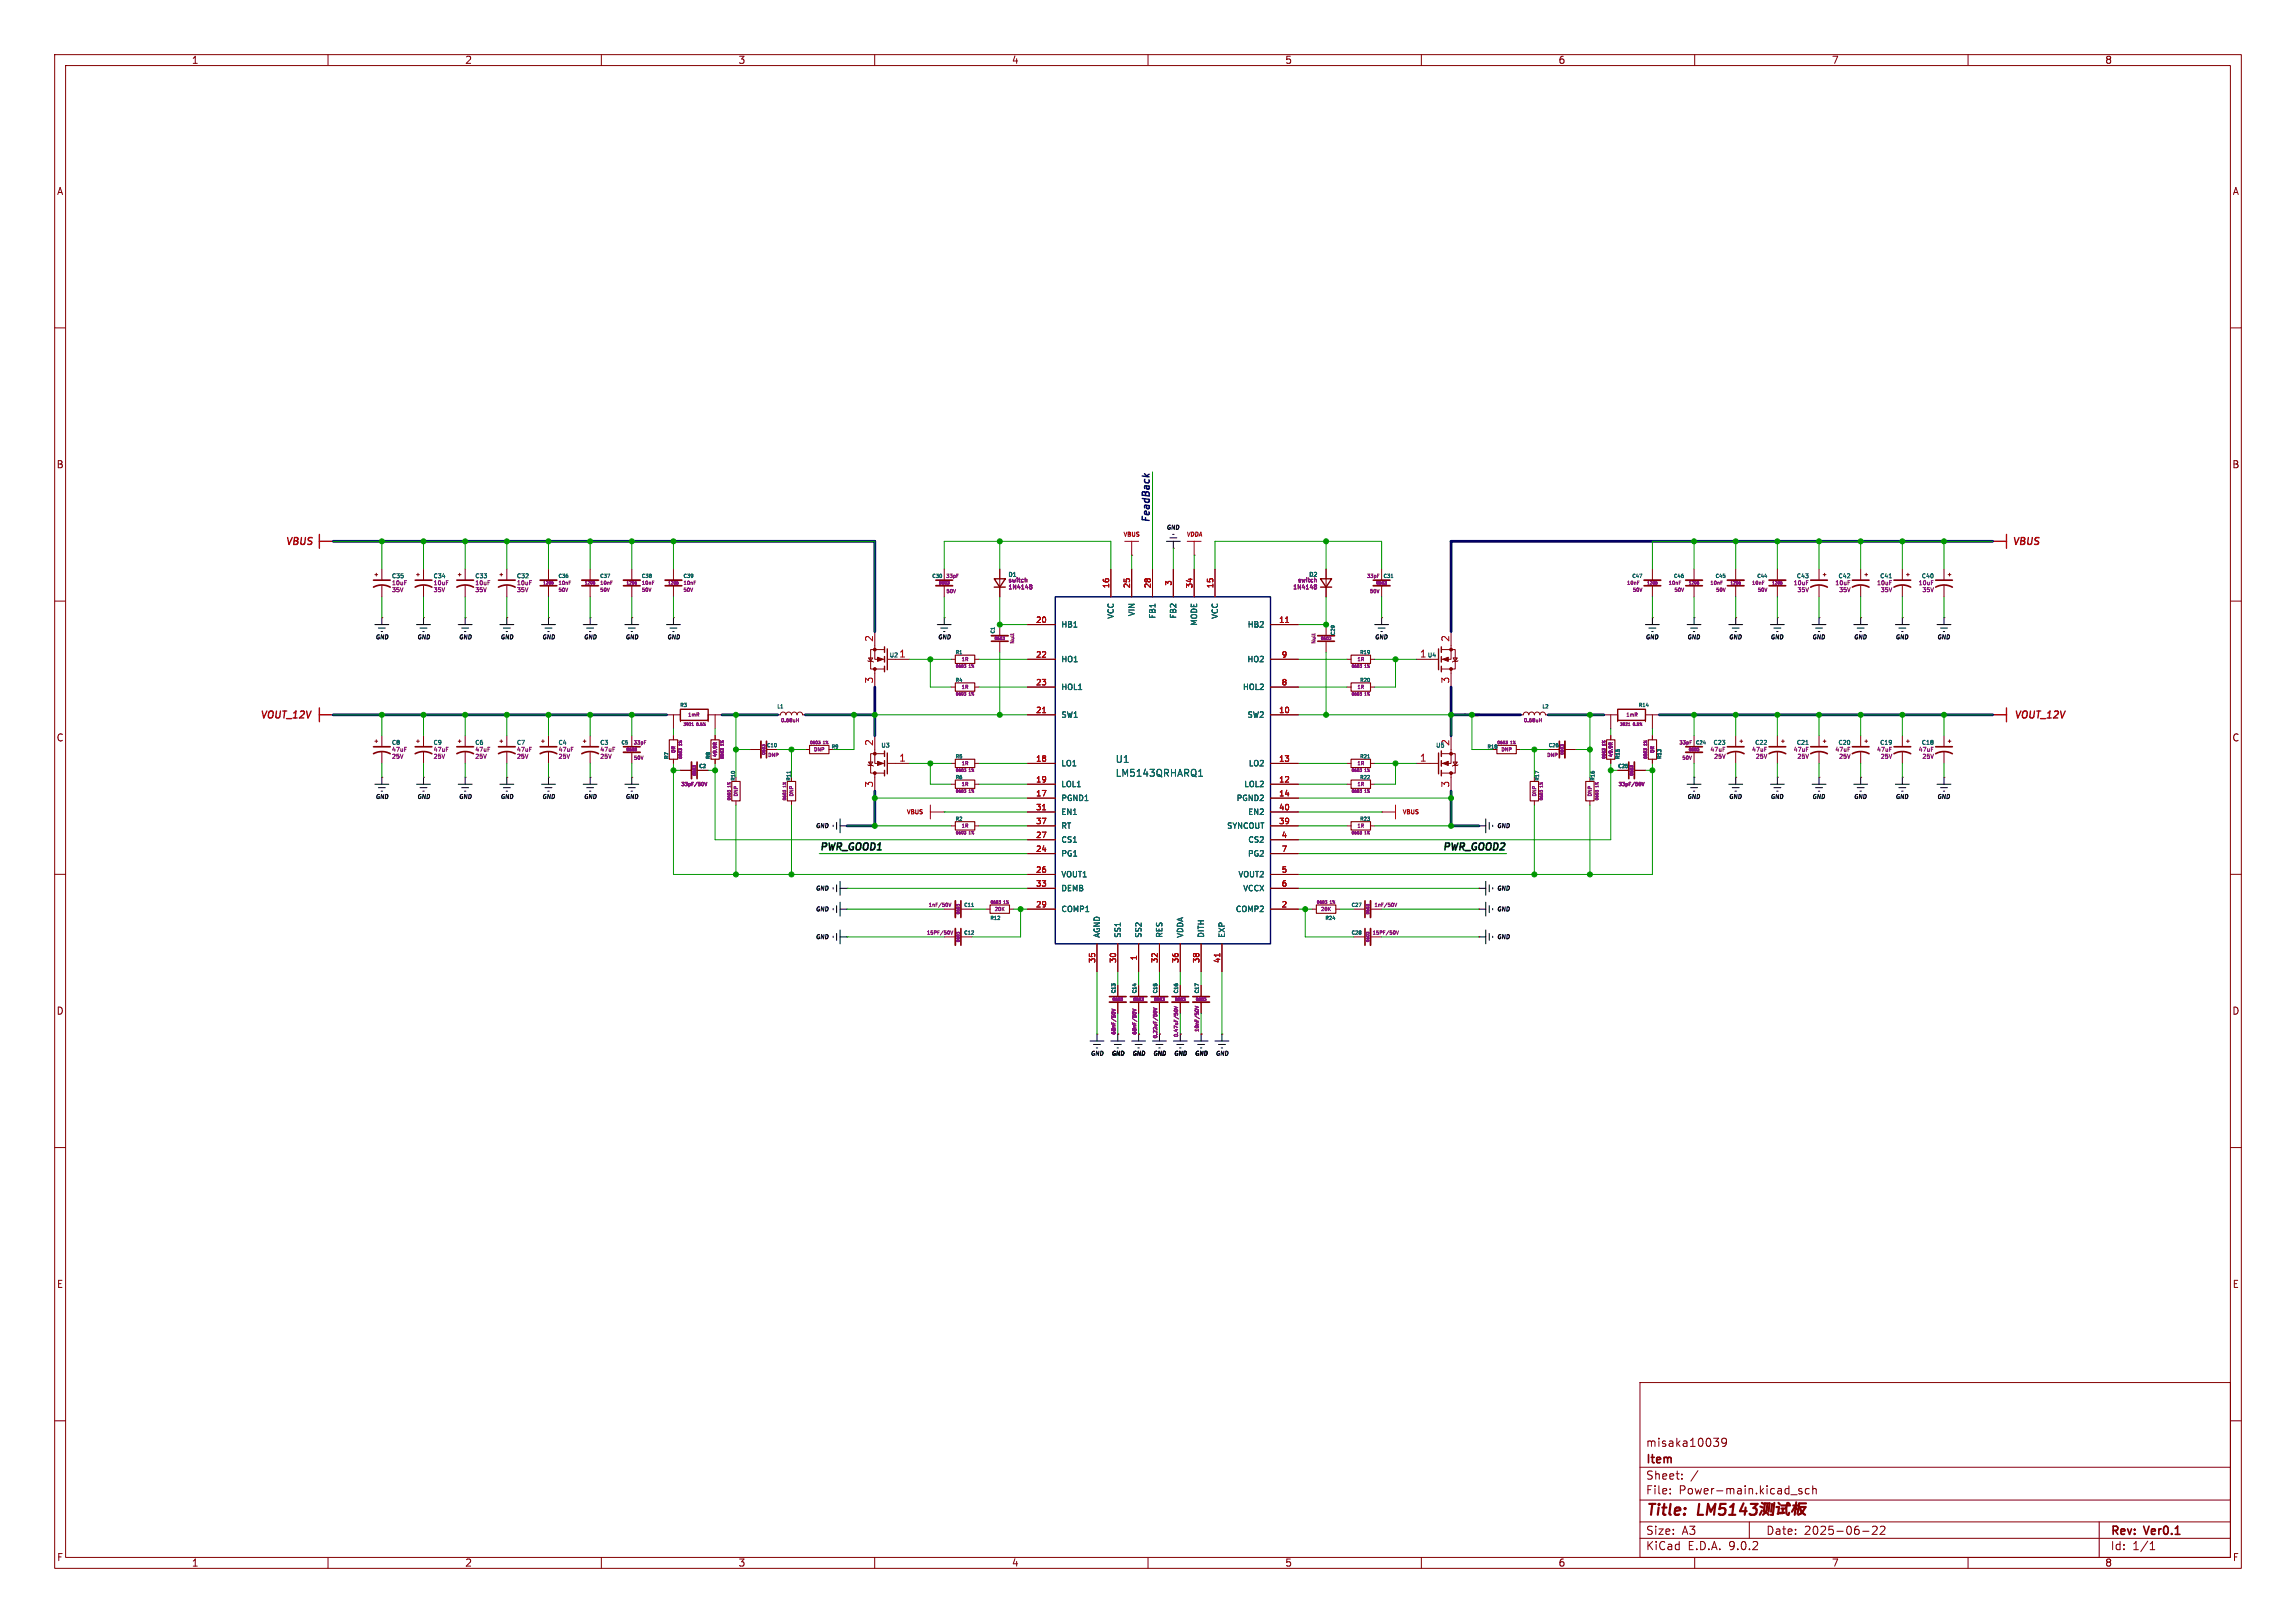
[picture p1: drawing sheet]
<svg xmlns="http://www.w3.org/2000/svg" width="420mm" height="297mm" viewBox="0 0 420 297" stroke-linecap="round" stroke-linejoin="round" font-family="sans-serif">
<defs><g id="words">
<text font-size="2.8" fill="#840000" x="301" y="277.9">Title:</text>
<g font-size="2.1" fill="#840000">
<text x="301" y="268.2">Item</text>
<text x="301" y="265">misaka10039</text>
<text x="301" y="273.7">File:</text>
<text x="301" y="271">Sheet:</text>
<text x="307.1" y="273.7">Power-main.kicad_sch</text>
<text x="301" y="281.1">Size:</text>
<text x="307.6" y="281.1">A3</text>
<text x="323" y="281.1">Date:</text>
<text x="330" y="281.1">2025-06-22</text>
<text x="386" y="281.3">Rev:</text>
<text x="392.4" y="281.3">Ver0.1</text>
<text x="301" y="283.9">KiCad</text>
<text x="308.7" y="283.9">E.D.A.</text>
<text x="316.3" y="283.9">9.0.2</text>
<text x="386" y="283.9">Id:</text>
<text x="390.1" y="283.9">1/1</text>
</g>
<g font-size="1.8" fill="#840000">
<text x="35" y="11.9">1</text>
<text x="85" y="11.9">2</text>
<text x="135" y="11.9">3</text>
<text x="185" y="11.9">4</text>
<text x="235" y="11.9">5</text>
<text x="285" y="11.9">6</text>
<text x="335" y="11.9">7</text>
<text x="385" y="11.9">8</text>
<text x="10.3" y="35.9">A</text>
<text x="408.3" y="35.9">A</text>
<text x="10.3" y="85.9">B</text>
<text x="408.2" y="85.9">B</text>
<text x="10.3" y="135.9">C</text>
<text x="408.2" y="135.9">C</text>
<text x="10.3" y="185.9">D</text>
<text x="408.2" y="185.9">D</text>
<text x="10.3" y="235.9">E</text>
<text x="408.3" y="235.9">E</text>
<text x="10.3" y="285.9">F</text>
<text x="35" y="286.9">1</text>
<text x="85" y="286.9">2</text>
<text x="135" y="286.9">3</text>
<text x="185" y="286.9">4</text>
<text x="235" y="286.9">5</text>
<text x="285" y="286.9">6</text>
<text x="335" y="286.9">7</text>
<text x="385" y="286.9">8</text>
<text x="408.3" y="285.9">F</text>
</g>
<text font-size="1.8" fill="#000048" x="210.4" y="95.9" transform="rotate(-90 210.4 95.9)">FeadBack</text>
<g font-size="1.8" fill="#c20000">
<text x="52.1" y="100.1">VBUS</text>
<text x="368" y="100.1">VBUS</text>
<text x="47.4" y="131.8">VOUT_12V</text>
<text x="368.3" y="131.8">VOUT_12V</text>
</g>
<g font-size="1.8" fill="#a90000">
<text x="159.8" y="117.5" transform="rotate(-90 159.8 117.5)">2</text>
<text x="265.2" y="117.5" transform="rotate(-90 265.2 117.5)">2</text>
<text x="159.8" y="125.2" transform="rotate(-90 159.8 125.2)">3</text>
<text x="259.6" y="120.4">1</text>
<text x="265.2" y="125.2" transform="rotate(-90 265.2 125.2)">3</text>
<text x="159.8" y="136.6" transform="rotate(-90 159.8 136.6)">2</text>
<text x="265.2" y="136.6" transform="rotate(-90 265.2 136.6)">2</text>
<text x="164.4" y="139.4">1</text>
<text x="259.6" y="139.4">1</text>
<text x="159.8" y="144.2" transform="rotate(-90 159.8 144.2)">3</text>
<text x="265.2" y="144.2" transform="rotate(-90 265.2 144.2)">3</text>
</g>
<g font-size="1.8" fill="#006464">
<text x="164.4" y="120.4">1</text>
<text x="204" y="142.3">LM5143QRHARQ1</text>
<text x="204" y="139.8">U1</text>
</g>
<g font-size="1.8" fill="#004800">
<text x="149.9" y="155.7">PWR_GOOD1</text>
<text x="263.5" y="155.7">PWR_GOOD2</text>
</g>
<g font-size="1.4" fill="#a90000">
<text x="202.9" y="107.8" transform="rotate(-90 202.9 107.8)">16</text>
<text x="206.8" y="107.8" transform="rotate(-90 206.8 107.8)">25</text>
<text x="210.6" y="107.8" transform="rotate(-90 210.6 107.8)">28</text>
<text x="214.4" y="107.3" transform="rotate(-90 214.4 107.3)">3</text>
<text x="218.2" y="107.8" transform="rotate(-90 218.2 107.8)">34</text>
<text x="222" y="107.8" transform="rotate(-90 222 107.8)">15</text>
<text x="189.4" y="114">20</text>
<text x="233.9" y="114">11</text>
<text x="189.4" y="120.4">22</text>
<text x="189.4" y="125.5">23</text>
<text x="234.3" y="120.4">9</text>
<text x="234.3" y="125.5">8</text>
<text x="189.4" y="130.6">21</text>
<text x="233.9" y="130.6">10</text>
<text x="189.4" y="139.4">18</text>
<text x="189.4" y="143.3">19</text>
<text x="233.9" y="139.4">13</text>
<text x="233.9" y="143.3">12</text>
<text x="189.4" y="145.8">17</text>
<text x="189.4" y="148.3">31</text>
<text x="233.9" y="145.8">14</text>
<text x="233.9" y="148.3">40</text>
<text x="189.4" y="150.9">37</text>
<text x="189.4" y="153.4">27</text>
<text x="189.4" y="156">24</text>
<text x="233.9" y="150.9">39</text>
<text x="234.3" y="153.4">4</text>
<text x="234.3" y="156">7</text>
<text x="189.4" y="159.8">26</text>
<text x="234.3" y="159.8">5</text>
<text x="189.4" y="162.3">33</text>
<text x="189.4" y="166.1">29</text>
<text x="234.3" y="162.3">6</text>
<text x="234.3" y="166.1">2</text>
<text x="200.4" y="176.4" transform="rotate(-90 200.4 176.4)">35</text>
<text x="204.2" y="176.4" transform="rotate(-90 204.2 176.4)">30</text>
<text x="208" y="175.9" transform="rotate(-90 208 175.9)">1</text>
<text x="211.8" y="176.4" transform="rotate(-90 211.8 176.4)">32</text>
<text x="215.6" y="176.4" transform="rotate(-90 215.6 176.4)">36</text>
<text x="219.5" y="176.4" transform="rotate(-90 219.5 176.4)">38</text>
<text x="223.3" y="176.4" transform="rotate(-90 223.3 176.4)">41</text>
</g>
<g font-size="1.4" fill="#006464">
<text x="203.9" y="113.4" transform="rotate(-90 203.9 113.4)">VCC</text>
<text x="207.7" y="112.9" transform="rotate(-90 207.7 112.9)">VIN</text>
<text x="211.6" y="113.3" transform="rotate(-90 211.6 113.3)">FB1</text>
<text x="215.4" y="113.3" transform="rotate(-90 215.4 113.3)">FB2</text>
<text x="223" y="113.4" transform="rotate(-90 223 113.4)">VCC</text>
<text x="194.1" y="115">HB1</text>
<text x="219.2" y="114.7" transform="rotate(-90 219.2 114.7)">MODE</text>
<text x="228.1" y="115">HB2</text>
<text x="194.1" y="121.4">HO1</text>
<text x="228" y="121.4">HO2</text>
<text x="194.1" y="126.5">HOL1</text>
<text x="194.1" y="131.5">SW1</text>
<text x="227.2" y="126.5">HOL2</text>
<text x="228" y="131.5">SW2</text>
<text x="194.1" y="140.4">LO1</text>
<text x="228.3" y="140.4">LO2</text>
<text x="194.1" y="144.2">LOL1</text>
<text x="194.1" y="146.8">PGND1</text>
<text x="194.1" y="149.3">EN1</text>
<text x="226.1" y="146.8">PGND2</text>
<text x="227.5" y="144.2">LOL2</text>
<text x="228.2" y="149.3">EN2</text>
<text x="194.1" y="151.9">RT</text>
<text x="194.1" y="154.4">CS1</text>
<text x="224.3" y="151.9">SYNCOUT</text>
<text x="228.2" y="154.4">CS2</text>
<text x="194.1" y="156.9">PG1</text>
<text x="194.1" y="160.8">VOUT1</text>
<text x="226.4" y="160.8">VOUT2</text>
<text x="228.1" y="156.9">PG2</text>
<text x="194.1" y="163.3">DEMB</text>
<text x="194.1" y="167.1">COMP1</text>
<text x="225.9" y="167.1">COMP2</text>
<text x="227.3" y="163.3">VCCX</text>
<text x="201.4" y="171.7" transform="rotate(-90 201.4 171.7)">AGND</text>
<text x="205.2" y="171.7" transform="rotate(-90 205.2 171.7)">SS1</text>
<text x="209" y="171.7" transform="rotate(-90 209 171.7)">SS2</text>
<text x="212.8" y="171.7" transform="rotate(-90 212.8 171.7)">RES</text>
<text x="216.6" y="171.7" transform="rotate(-90 216.6 171.7)">VDDA</text>
<text x="220.4" y="171.7" transform="rotate(-90 220.4 171.7)">DITH</text>
<text x="224.3" y="171.7" transform="rotate(-90 224.3 171.7)">EXP</text>
</g>
<g font-size="1.1" fill="#c20000">
<text x="205.4" y="98.4">VBUS</text>
<text x="216.9" y="98.4">VDDA</text>
<text x="165.8" y="149.2">VBUS</text>
<text x="256.5" y="149.2">VBUS</text>
</g>
<g font-size="1.1">
<text x="213.3" y="97.1">GND</text>
<text x="68.6" y="117.2">GND</text>
<text x="76.2" y="117.2">GND</text>
<text x="83.8" y="117.2">GND</text>
<text x="91.4" y="117.2">GND</text>
<text x="99.1" y="117.2">GND</text>
<text x="106.7" y="117.2">GND</text>
<text x="114.3" y="117.2">GND</text>
<text x="121.9" y="117.2">GND</text>
<text x="171.5" y="117.2">GND</text>
<text x="251.4" y="117.2">GND</text>
<text x="300.9" y="117.2">GND</text>
<text x="308.5" y="117.2">GND</text>
<text x="316.1" y="117.2">GND</text>
<text x="323.8" y="117.2">GND</text>
<text x="331.4" y="117.2">GND</text>
<text x="339" y="117.2">GND</text>
<text x="346.6" y="117.2">GND</text>
<text x="354.2" y="117.2">GND</text>
<text x="68.6" y="146.4">GND</text>
<text x="76.2" y="146.4">GND</text>
<text x="83.8" y="146.4">GND</text>
<text x="91.4" y="146.4">GND</text>
<text x="99.1" y="146.4">GND</text>
<text x="106.7" y="146.4">GND</text>
<text x="114.3" y="146.4">GND</text>
<text x="308.5" y="146.4">GND</text>
<text x="316.1" y="146.4">GND</text>
<text x="323.8" y="146.4">GND</text>
<text x="331.4" y="146.4">GND</text>
<text x="339" y="146.4">GND</text>
<text x="346.6" y="146.4">GND</text>
<text x="354.2" y="146.4">GND</text>
<text x="149.1" y="151.7">GND</text>
<text x="273.7" y="151.7">GND</text>
<text x="149.1" y="167">GND</text>
<text x="149.1" y="163.2">GND</text>
<text x="273.7" y="163.2">GND</text>
<text x="273.7" y="167">GND</text>
<text x="149.1" y="172.1">GND</text>
<text x="273.7" y="172.1">GND</text>
<text x="199.4" y="193.4">GND</text>
<text x="203.2" y="193.4">GND</text>
<text x="207" y="193.4">GND</text>
<text x="210.8" y="193.4">GND</text>
<text x="214.6" y="193.4">GND</text>
<text x="218.4" y="193.4">GND</text>
<text x="222.3" y="193.4">GND</text>
</g>
<g font-size="1.1" fill="#840084">
<text x="71.5" y="107.3">10uF</text>
<text x="71.5" y="106">C35</text>
<text x="79.2" y="107.3">10uF</text>
<text x="79.2" y="106">C34</text>
<text x="86.8" y="107.3">10uF</text>
<text x="86.8" y="106">C33</text>
<text x="94.4" y="107.3">10uF</text>
<text x="94.4" y="106">C32</text>
<text x="184.3" y="105.8">D1</text>
<text x="184.3" y="106.8">switch</text>
<text x="237.3" y="106.8">switch</text>
<text x="239.3" y="105.8">D2</text>
<text x="327.9" y="107.3">10uF</text>
<text x="328.5" y="106">C43</text>
<text x="335.6" y="107.3">10uF</text>
<text x="336.1" y="106">C42</text>
<text x="343.2" y="107.3">10uF</text>
<text x="343.8" y="106">C41</text>
<text x="350.8" y="107.3">10uF</text>
<text x="351.4" y="106">C40</text>
<text x="71.5" y="108.6">35V</text>
<text x="79.2" y="108.6">35V</text>
<text x="86.8" y="108.6">35V</text>
<text x="94.4" y="108.6">35V</text>
<text x="184.3" y="108.1">1N4148</text>
<text x="236.4" y="108.1">1N4148</text>
<text x="328.6" y="108.6">35V</text>
<text x="336.3" y="108.6">35V</text>
<text x="343.9" y="108.6">35V</text>
<text x="351.5" y="108.6">35V</text>
<text x="71.5" y="136.5">C8</text>
<text x="71.5" y="137.8">47uF</text>
<text x="79.2" y="136.5">C9</text>
<text x="79.2" y="137.8">47uF</text>
<text x="86.8" y="136.5">C6</text>
<text x="86.8" y="137.8">47uF</text>
<text x="94.4" y="136.5">C7</text>
<text x="94.4" y="137.8">47uF</text>
<text x="102" y="136.5">C4</text>
<text x="102" y="137.8">47uF</text>
<text x="109.6" y="136.5">C3</text>
<text x="109.6" y="137.8">47uF</text>
<text x="312.7" y="137.8">47uF</text>
<text x="313.3" y="136.5">C23</text>
<text x="320.3" y="137.8">47uF</text>
<text x="320.9" y="136.5">C22</text>
<text x="327.9" y="137.8">47uF</text>
<text x="328.5" y="136.5">C21</text>
<text x="335.6" y="137.8">47uF</text>
<text x="336.1" y="136.5">C20</text>
<text x="343.2" y="137.8">47uF</text>
<text x="343.8" y="136.5">C19</text>
<text x="350.8" y="137.8">47uF</text>
<text x="351.4" y="136.5">C18</text>
<text x="71.5" y="139">25V</text>
<text x="79.2" y="139">25V</text>
<text x="86.8" y="139">25V</text>
<text x="94.4" y="139">25V</text>
<text x="102" y="139">25V</text>
<text x="109.6" y="139">25V</text>
<text x="313.4" y="139">25V</text>
<text x="321" y="139">25V</text>
<text x="328.6" y="139">25V</text>
<text x="336.3" y="139">25V</text>
<text x="343.9" y="139">25V</text>
<text x="351.5" y="139">25V</text>
</g>
<g font-size="1.1" fill="#006464">
<text x="162.6" y="120.5">U2</text>
<text x="261" y="120.5">U4</text>
<text x="161.1" y="137">U3</text>
<text x="262.6" y="137">U5</text>
</g>
<g font-size=".9" fill="#006464">
<text x="102" y="106">C36</text>
<text x="109.6" y="106">C37</text>
<text x="117.2" y="106">C38</text>
<text x="124.9" y="106">C39</text>
<text x="170.4" y="106">C30</text>
<text x="252.9" y="106">C31</text>
<text x="298.4" y="106">C47</text>
<text x="306" y="106">C46</text>
<text x="313.7" y="106">C45</text>
<text x="321.3" y="106">C44</text>
<text x="174.6" y="119.9">R1</text>
<text x="182.2" y="116.1" transform="rotate(-90 182.2 116.1)">C1</text>
<text x="244.4" y="116.4" transform="rotate(-90 244.4 116.4)">C29</text>
<text x="248.6" y="119.9">R19</text>
<text x="174.6" y="125">R4</text>
<text x="248.6" y="125">R20</text>
<text x="124.3" y="129.6">R3</text>
<text x="142" y="129.8">L1</text>
<text x="282" y="129.8">L2</text>
<text x="299.6" y="129.6">R14</text>
<text x="113.5" y="136.4">C5</text>
<text x="152" y="137.2">R9</text>
<text x="271.9" y="137.2">R18</text>
<text x="283.1" y="136.9">C26</text>
<text x="310.1" y="136.4">C24</text>
<text x="122.5" y="139" transform="rotate(-90 122.5 139)">R7</text>
<text x="127.7" y="140.8">C2</text>
<text x="130.1" y="139" transform="rotate(-90 130.1 139)">R8</text>
<text x="134.7" y="143" transform="rotate(-90 134.7 143)">R10</text>
<text x="144.8" y="143" transform="rotate(-90 144.8 143)">R11</text>
<text x="174.6" y="142.8">R6</text>
<text x="174.6" y="139">R5</text>
<text x="248.6" y="142.8">R22</text>
<text x="248.6" y="139">R21</text>
<text x="281.7" y="143" transform="rotate(-90 281.7 143)">R17</text>
<text x="291.9" y="143" transform="rotate(-90 291.9 143)">R16</text>
<text x="295.8" y="140.8">C25</text>
<text x="296.5" y="139" transform="rotate(-90 296.5 139)">R15</text>
<text x="304.1" y="139" transform="rotate(-90 304.1 139)">R13</text>
<text x="174.6" y="150.4">R2</text>
<text x="248.6" y="150.4">R23</text>
<text x="176.2" y="166.2">C11</text>
<text x="247.1" y="166.2">C27</text>
<text x="176.2" y="171.2">C12</text>
<text x="181" y="168.5">R12</text>
<text x="242.3" y="168.5">R24</text>
<text x="247.1" y="171.2">C28</text>
<text x="204.3" y="181.9" transform="rotate(-90 204.3 181.9)">C13</text>
<text x="208.1" y="181.9" transform="rotate(-90 208.1 181.9)">C14</text>
<text x="211.9" y="181.9" transform="rotate(-90 211.9 181.9)">C15</text>
<text x="215.7" y="181.9" transform="rotate(-90 215.7 181.9)">C16</text>
<text x="219.5" y="181.9" transform="rotate(-90 219.5 181.9)">C17</text>
</g>
<g font-size=".9" fill="#840084">
<text x="102" y="107.2">10nF</text>
<text x="109.6" y="107.2">10nF</text>
<text x="117.2" y="107.2">10nF</text>
<text x="124.9" y="107.2">10nF</text>
<text x="172.9" y="106">33pF</text>
<text x="249.9" y="106">33pF</text>
<text x="297.4" y="107.2">10nF</text>
<text x="305.1" y="107.2">10nF</text>
<text x="312.7" y="107.2">10nF</text>
<text x="320.3" y="107.2">10nF</text>
<text x="102" y="108.5">50V</text>
<text x="109.6" y="108.5">50V</text>
<text x="117.2" y="108.5">50V</text>
<text x="124.9" y="108.5">50V</text>
<text x="172.9" y="108.8">50V</text>
<text x="250.4" y="108.8">50V</text>
<text x="298.5" y="108.5">50V</text>
<text x="306.1" y="108.5">50V</text>
<text x="313.7" y="108.5">50V</text>
<text x="321.4" y="108.5">50V</text>
<text x="185.7" y="118" transform="rotate(-90 185.7 118)">Null</text>
<text x="240.8" y="118" transform="rotate(-90 240.8 118)">Null</text>
<text x="175.7" y="121.2">1R</text>
<text x="248.1" y="121.2">1R</text>
<text x="125.7" y="131.4">1mR</text>
<text x="175.7" y="126.3">1R</text>
<text x="248.1" y="126.3">1R</text>
<text x="297.3" y="131.4">1mR</text>
<text x="115.8" y="136.4">33pF</text>
<text x="123.7" y="137.9" transform="rotate(-90 123.7 137.9)">0R</text>
<text x="140.1" y="136.9">C10</text>
<text x="142.7" y="132.4">0.68uH</text>
<text x="148.7" y="137.7">DNP</text>
<text x="274.5" y="137.7">DNP</text>
<text x="278.6" y="132.4">0.68uH</text>
<text x="302.8" y="137.9" transform="rotate(-90 302.8 137.9)">0R</text>
<text x="307" y="136.4">33pF</text>
<text x="115.8" y="139.2">50V</text>
<text x="131.4" y="138.7" transform="rotate(-90 131.4 138.7)">49.9R</text>
<text x="140.3" y="138.7">DNP</text>
<text x="175.7" y="140.2">1R</text>
<text x="248.1" y="140.2">1R</text>
<text x="282.8" y="138.7">DNP</text>
<text x="295.2" y="138.7" transform="rotate(-90 295.2 138.7)">49.9R</text>
<text x="307.6" y="139.2">50V</text>
<text x="124.5" y="144.1">33pF/50V</text>
<text x="135.2" y="145.9" transform="rotate(-90 135.2 145.9)">DNP</text>
<text x="145.3" y="145.9" transform="rotate(-90 145.3 145.9)">DNP</text>
<text x="175.7" y="144.1">1R</text>
<text x="248.1" y="144.1">1R</text>
<text x="281.2" y="145.9" transform="rotate(-90 281.2 145.9)">DNP</text>
<text x="291.4" y="145.9" transform="rotate(-90 291.4 145.9)">DNP</text>
<text x="295.9" y="144.1">33pF/50V</text>
<text x="175.7" y="151.7">1R</text>
<text x="248.1" y="151.7">1R</text>
<text x="169.7" y="166.2">1nF/50V</text>
<text x="181.8" y="166.9">20K</text>
<text x="241.5" y="166.9">20K</text>
<text x="251.3" y="166.2">1nF/50V</text>
<text x="169.4" y="171.2">15PF/50V</text>
<text x="250.9" y="171.2">15PF/50V</text>
<text x="204.3" y="189.5" transform="rotate(-90 204.3 189.5)">68nF/50V</text>
<text x="208.1" y="189.5" transform="rotate(-90 208.1 189.5)">68nF/50V</text>
<text x="211.9" y="190.2" transform="rotate(-90 211.9 190.2)">0.22uF/50V</text>
<text x="219.5" y="189" transform="rotate(-90 219.5 189)">10nF/50V</text>
</g>
<text font-size=".9" fill="#840000" x="215.7" y="189.9" transform="rotate(-90 215.7 189.9)">0.47uF/50V</text>
<g font-size=".7" fill="#840084">
<text x="99.2" y="107.1">1206</text>
<text x="106.8" y="107.1">1206</text>
<text x="114.5" y="107.1">1206</text>
<text x="122.1" y="107.1">1206</text>
<text x="171.6" y="107.1">0603</text>
<text x="251.6" y="107.1">0603</text>
<text x="301.2" y="107.1">1206</text>
<text x="308.8" y="107.1">1206</text>
<text x="316.4" y="107.1">1206</text>
<text x="324" y="107.1">1206</text>
<text x="181.8" y="117.3">0603</text>
<text x="241.5" y="117.3">0603</text>
<text x="174.7" y="122.4">0603</text>
<text x="177.3" y="122.4">1%</text>
<text x="247.1" y="122.4">0603</text>
<text x="249.7" y="122.4">1%</text>
<text x="174.7" y="127.4">0603</text>
<text x="177.3" y="127.4">1%</text>
<text x="247.1" y="127.4">0603</text>
<text x="249.7" y="127.4">1%</text>
<text x="114.5" y="137.6">0603</text>
<text x="124.9" y="133">3921</text>
<text x="124.9" y="136.4" transform="rotate(-90 124.9 136.4)">1%</text>
<text x="127.5" y="133">0.5%</text>
<text x="132.5" y="136.4" transform="rotate(-90 132.5 136.4)">1%</text>
<text x="148" y="136.3">0603</text>
<text x="150.6" y="136.3">1%</text>
<text x="273.8" y="136.3">0603</text>
<text x="276.4" y="136.3">1%</text>
<text x="293.8" y="136.4" transform="rotate(-90 293.8 136.4)">1%</text>
<text x="296.2" y="133">3921</text>
<text x="298.8" y="133">0.5%</text>
<text x="301.4" y="136.4" transform="rotate(-90 301.4 136.4)">1%</text>
<text x="308.8" y="137.6">0603</text>
<text x="124.9" y="139" transform="rotate(-90 124.9 139)">0603</text>
<text x="127.4" y="142.1" transform="rotate(-90 127.4 142.1)">0603</text>
<text x="132.5" y="139" transform="rotate(-90 132.5 139)">0603</text>
<text x="140.1" y="138.3" transform="rotate(-90 140.1 138.3)">0603</text>
<text x="174.7" y="141.4">0603</text>
<text x="177.3" y="141.4">1%</text>
<text x="247.1" y="141.4">0603</text>
<text x="249.7" y="141.4">1%</text>
<text x="286.2" y="138.3" transform="rotate(-90 286.2 138.3)">0603</text>
<text x="293.8" y="139" transform="rotate(-90 293.8 139)">0603</text>
<text x="298.9" y="142.1" transform="rotate(-90 298.9 142.1)">0603</text>
<text x="301.4" y="139" transform="rotate(-90 301.4 139)">0603</text>
<text x="133.8" y="146.6" transform="rotate(-90 133.8 146.6)">0603</text>
<text x="133.8" y="144" transform="rotate(-90 133.8 144)">1%</text>
<text x="144" y="146.6" transform="rotate(-90 144 146.6)">0603</text>
<text x="144" y="144" transform="rotate(-90 144 144)">1%</text>
<text x="174.7" y="145.2">0603</text>
<text x="177.3" y="145.2">1%</text>
<text x="247.1" y="145.2">0603</text>
<text x="249.7" y="145.2">1%</text>
<text x="282.4" y="146.6" transform="rotate(-90 282.4 146.6)">0603</text>
<text x="282.4" y="144" transform="rotate(-90 282.4 144)">1%</text>
<text x="292.5" y="146.6" transform="rotate(-90 292.5 146.6)">0603</text>
<text x="292.5" y="144" transform="rotate(-90 292.5 144)">1%</text>
<text x="174.7" y="152.8">0603</text>
<text x="177.3" y="152.8">1%</text>
<text x="247.1" y="152.8">0603</text>
<text x="249.7" y="152.8">1%</text>
<text x="175.7" y="167.5" transform="rotate(-90 175.7 167.5)">0603</text>
<text x="181" y="165.5">0603</text>
<text x="183.6" y="165.5">1%</text>
<text x="240.7" y="165.5">0603</text>
<text x="243.3" y="165.5">1%</text>
<text x="250.6" y="167.5" transform="rotate(-90 250.6 167.5)">0603</text>
<text x="175.7" y="172.6" transform="rotate(-90 175.7 172.6)">0603</text>
<text x="250.6" y="172.6" transform="rotate(-90 250.6 172.6)">0603</text>
<text x="203.4" y="183.3">0603</text>
<text x="207.2" y="183.3">0603</text>
<text x="211" y="183.3">0603</text>
<text x="214.8" y="183.3">0603</text>
<text x="218.6" y="183.3">0603</text>
</g>
</g></defs>
<g fill="none" stroke="#840000" stroke-width=".18">
<path d="M10 10h400v277h-400zM12 12h396v273h-396zM60 10v2M110 10v2M160 10v2M210 10v2M260 10v2M310 10v2M360 10v2M10 60h2M408 60h2M61 99.1h.1"/>
<path d="M364.5 99.1h.1M10 110h2M68.6 105.2h.5M68.8 104.9v.5M69.8 113h.1M69.8 104.1v2.1M69.8 107.2v2M76.2 105.2h.5M76.5 104.9v.5M77.5 113h.1M77.5 104.1v2.1M77.5 107.2v2"/>
<path d="M83.8 105.2h.5M84.1 104.9v.5M85.1 113h.1M85.1 104.1v2.1M85.1 107.2v2M91.4 105.2h.5M91.7 104.9v.5M92.7 113h.1M92.7 104.1v2.1M92.7 107.2v2M100.3 113h.1M100.3 104.1v2.1"/>
<path d="M100.3 107.2v2M107.9 113h.1M107.9 104.1v2.1M107.9 107.2v2M115.6 113h.1M115.6 104.1v2.1M115.6 107.2v2M123.2 113h.1M123.2 104.1v2.1M123.2 107.2v2M160 115.6v5.1h1.8M161.8 118.9h-2.5v3.5h2.5"/>
<path d="M172.7 113h.1M172.7 104.1v2.1M172.7 107.2v2M182.9 104.1v5.1M182.9 114.3v2M182.9 117.3v2.1M188 114.3h5M203.2 104.1v5.1M207 101.6h.1M207 104.1v5.1M210.8 104.1v5.1M214.6 100.3h.1"/>
<path d="M214.6 104.1v5.1M218.4 101.6h.1M218.4 104.1v5.1M222.2 104.1v5.1M232.4 114.3h5.1M242.6 104.1v5.1M242.6 114.3v2M242.6 117.3v2.1M252.7 113h.1M252.7 104.1v2.1M252.7 107.2v2M263.7 118.9h2.5v3.5h-2.5"/>
<path d="M265.4 115.6v5.1h-1.7M302.3 113h.1M302.3 104.1v2.1M302.3 107.2v2M309.9 113h.1M309.9 104.1v2.1M309.9 107.2v2M317.5 113h.1M317.5 104.1v2.1M317.5 107.2v2M325.1 113h.1M325.1 104.1v2.1"/>
<path d="M325.1 107.2v2M332.7 113h.1M332.7 104.1v2.1M332.7 107.2v2M333.5 105.2h.5M333.8 104.9v.5M340.4 113h.1M340.4 104.1v2.1M340.4 107.2v2M341.1 105.2h.5M341.4 104.9v.5M348 113h.1"/>
<path d="M348 104.1v2.1M348 107.2v2M348.7 105.2h.5M349 104.9v.5M355.6 113h.1M355.6 104.1v2.1M355.6 107.2v2M356.4 105.2h.5M356.6 104.9v.5M408 110h2M61 130.8h.1M68.6 135.6h.5"/>
<path d="M68.8 135.4v.5M69.8 134.6v2.1M69.8 137.7v2M76.2 135.6h.5M76.5 135.4v.5M77.5 134.6v2.1M77.5 137.7v2M83.8 135.6h.5M84.1 135.4v.5M85.1 134.6v2.1M85.1 137.7v2M91.4 135.6h.5"/>
<path d="M91.7 135.4v.5M92.7 134.6v2.1M92.7 137.7v2M99.1 135.6h.5M99.3 135.4v.5M100.3 134.6v2.1M100.3 137.7v2M106.7 135.6h.5M106.9 135.4v.5M107.9 134.6v2.1M107.9 137.7v2M115.6 134.6v2.1"/>
<path d="M115.6 137.7v2M121.9 130.8h2.6v1.3M123.2 130.8v2.6M123.2 134.6v.8M123.2 138.9v.8M130.8 130.8v2.6M130.8 134.6v.8M130.8 138.9v.8M132.1 130.8h-2.6v1.3M137.2 137.2h2M140.2 137.2h2M142.2 130.8h.5l.2-.3 .4-.2 .3 .2 .2 .3 .1-.3 .4-.2 .3 .2 .2 .3 .1-.3 .4-.2 .3 .2 .2 .3 .1-.3 .4-.2 .4 .2 .1 .3h.5"/>
<path d="M147.3 137.2h.8M151.6 137.2h.8M158.7 120.9l.2 .1h.7l.2 .2M158.7 140l.2 .1h.7l.2 .1M158.9 120.4h.7l-.3 .6zM158.9 139.4h.7l-.3 .7zM160 134.6v5.1h1.8M160 122.4v3.3M161.8 137.9h-2.5v3.6h2.5M162.4 139.7h4M163.8 120.7h2.6M174 120.7h.8"/>
<path d="M174 125.7h.8M174 139.7h.8M178.3 120.7h.8M178.3 125.7h.8M178.3 139.7h.8M188 130.8h5M188 120.7h5M188 125.7h5M188 139.7h5M232.4 130.8h5.1M232.4 120.7h5.1M232.4 125.7h5.1"/>
<path d="M232.4 139.7h5.1M246.4 120.7h.7M246.4 125.7h.7M246.4 139.7h.7M250.7 120.7h.8M250.7 125.7h.8M250.7 139.7h.8M259.1 120.7h3.9M259.1 139.7h3.9M263.7 137.9h2.5v3.6h-2.5M265.4 134.6v5.1h-1.7M265.4 122.4v3.3"/>
<path d="M265.8 139.4h.8l-.4 .7zM265.8 120.4h.8l-.4 .6zM266.7 140l-.1 .1h-.8l-.1 .1M266.7 120.9l-.1 .1h-.8l-.1 .2M277.4 137.2h.7M278.1 130.8h.5l.2-.3 .3-.2 .4 .2 .2 .3 .1-.3 .4-.2 .3 .2 .2 .3 .1-.3 .4-.2 .3 .2 .2 .3 .1-.3 .4-.2 .4 .2 .1 .3h.5M283.2 137.2h2M286.3 137.2h2M293.4 130.8h2.5v1.3M294.6 130.8v2.6M294.6 134.6v.8M294.6 138.9v.8"/>
<path d="M302.3 130.8v2.6M302.3 134.6v.8M302.3 138.9v.8M303.5 130.8h-2.5v1.3M309.9 134.6v2.1M309.9 137.7v2M317.5 134.6v2.1M317.5 137.7v2M318.3 135.6h.5M318.5 135.4v.5M325.1 134.6v2.1M325.1 137.7v2"/>
<path d="M325.9 135.6h.5M326.1 135.4v.5M332.7 134.6v2.1M332.7 137.7v2M333.5 135.6h.5M333.8 135.4v.5M340.4 134.6v2.1M340.4 137.7v2M341.1 135.6h.5M341.4 135.4v.5M348 134.6v2.1M348 137.7v2"/>
<path d="M348.7 135.6h.5M349 135.4v.5M355.6 134.6v2.1M355.6 137.7v2M356.4 135.6h.5M356.6 135.4v.5M364.5 130.8h.1M10 160h2M69.8 142.2h.1M77.5 142.2h.1M85.1 142.2h.1M92.7 142.2h.1"/>
<path d="M100.3 142.2h.1M107.9 142.2h.1M115.6 142.2h.1M124.5 141h2M127.5 141h2M134.6 146.6v.7M144.8 146.6v.7M154.9 151.1h.1M160 141.5v3.3M172.7 148.6h.1M174 151.1h.8M174 143.5h.8"/>
<path d="M178.3 151.1h.8M178.3 143.5h.8M188 151.1h5M188 143.5h5M188 146.1h5M188 148.6h5M188 153.7h5M188 156.2h5M232.4 151.1h5.1M232.4 143.5h5.1M232.4 146.1h5.1M232.4 148.6h5.1"/>
<path d="M232.4 153.7h5.1M232.4 156.2h5.1M246.4 151.1h.7M246.4 143.5h.7M250.7 151.1h.8M250.7 143.5h.8M252.7 148.6h.1M265.4 141.5v3.3M270.5 151.1h.1M280.7 142.2v.8M280.7 146.6v.7M290.8 142.2v.8"/>
<path d="M290.8 146.6v.7M295.9 141h2M299 141h2M309.9 142.2h.1M317.5 142.2h.1M325.1 142.2h.1M332.7 142.2h.1M340.4 142.2h.1M348 142.2h.1M355.6 142.2h.1M408 160h2M154.9 171.5h.1"/>
<path d="M154.9 166.4h.1M154.9 162.6h.1M172.7 166.4h2.1M172.7 171.5h2.1M175.8 166.4h2M175.8 171.5h2M180.3 166.4h.8M184.7 166.4h.7M188 160h5M188 166.4h5M188 162.6h5M200.7 172.7v5.1"/>
<path d="M204.5 172.7v5.1M208.3 172.7v5.1M212.1 172.7v5.1M215.9 172.7v5.1M219.7 172.7v5.1M223.5 172.7v5.1M232.4 160h5.1M232.4 166.4h5.1M232.4 162.6h5.1M240 166.4h.8M244.3 166.4h.8M247.6 166.4h2.1"/>
<path d="M247.6 171.5h2.1M250.7 166.4h2M250.7 171.5h2M270.5 162.6h.1M270.5 171.5h.1M270.5 166.4h.1M200.7 189.2h.1M204.5 180.3v2.1M204.5 183.4v2M208.3 180.3v2.1M208.3 183.4v2M212.1 180.3v2.1"/>
<path d="M212.1 183.4v2M215.9 180.3v2.1M215.9 183.4v2M219.7 189.2h.1M219.7 180.3v2.1M219.7 183.4v2M223.5 189.2h.1M10 210h2M408 210h2M300 253h108v32h-108zM10 260h2M300 278.5h108"/>
<path d="M300 274.5h108M300 268.5h108M305.5 273.2v.2M305.5 272.5v.1M307.7 270.5v.2M307.7 269.8v.1M310.6 269.1l-1.3 1.9M313.4 263.2h1l-.5 .6 .4 .1 .1 .5-.3 .3h-.4M315.8 263.8l-.3 .3h-.3l-.3-.3 .2-.5 .4-.1 .2 .1a.99 .99 0 0 1-.3 1.4h-.3M320 278.5v3M327.6 273.5h1.1M329.6 272.5l-.4-.1-.2 .2 .1 .2 .5 .2v.3h-.6"/>
<path d="M330.9 272.5l-.4-.1-.3 .3v.4l.2 .2h.5M331.6 272.5l.2-.1 .4 .1v.9M331.6 271.9v1.5M342.5 279.4l.6-.1 .2 .1 .1 .3-1 1.1h1M343.9 279.4l.6-.1 .2 .1 .1 .3-.9 1.1h.9M384 278.5v6.5M408 260h2M60 285v2M110 285v2M160 285v2M210 285v2M260 285v2"/>
<path d="M300 281.5h108M310 285v2M340.7 280.2h1.2M360 285v2M393.3 283.6h.9M393.3 282.5l.4-.4v1.5"/>
</g>
<g fill="none" stroke="#840000" stroke-width=".4">
<path d="M310.8 275.2l-.2 2h.9M312.2 277.2l.2-2 .5 1.4 .9-1.4-.3 2M315.7 275.2h-1l-.2 1 .3-.2 .7 .1 .1 .2-.1 .7-.4 .2h-.4l-.3-.2M316.3 277.2h1.1M316.5 275.8l.6-.6-.2 2M318.9 275.1l-.6 1.4h1.2M319.3 275.9l-.2 1.3M320.3 275.2h1.2l-.8 .8h.3l.3 .2v.6l-.1 .2-.3 .2h-.6l-.3-.2M322 275.7l.5 .2M322.3 275l.3 .2M322.3 276.4l-.4 .8M322.6 276.6l.2-1.5h.9l-.2 1.5"/>
<path d="M323.2 276.8l.3 .4M323.3 275.4l-.1 .9-.3 .5-.4 .4M324.2 275.2l-.2 1.4M324.6 275l-.3 2.2h-.4M324.9 275.8h.5l-.1 1.2M325.3 275l.3 .3M325.7 276.8l-.5 .2M325.8 275.5h1.7M325.9 276.1h.6M326.1 276.1l-.1 .8M326.4 276.8l-.7 .1M326.9 275l-.2 .9 .1 1.1"/>
<path d="M327.1 275l.3 .3M327.3 276.8l-.2 .4h-.1M328 275.5h.9M328.4 275.6l-.6 1M328.5 275.9l.3 .4M328.6 274.9l-.3 2.3M329 275.8h1.3l-.5 .7-.4 .5-.4 .2M329.2 275.8l.3 .8 .7 .6M330.4 275.1h-1.3l-.3 1.9"/>
</g>
<g fill="none" stroke="#000" stroke-width=".18">
<path d="M213.4 99.1h2.5M214 98.4h1.3M214.5 97.8h.3M214.6 99.1v1.2M68.6 114.3h2.5M69.2 114.9h1.3M69.7 115.6h.3M69.8 113v1.3M76.2 114.3h2.5M76.8 114.9h1.3M77.3 115.6h.3M77.5 113v1.3"/>
<path d="M83.8 114.3h2.6M84.5 114.9h1.2M85 115.6h.2M85.1 113v1.3M91.4 114.3h2.6M92.1 114.9h1.2M92.6 115.6h.2M92.7 113v1.3M99.1 114.3h2.5M99.7 114.9h1.3M100.2 115.6h.3M100.3 113v1.3"/>
<path d="M106.7 114.3h2.5M107.3 114.9h1.3M107.8 115.6h.3M107.9 113v1.3M114.3 114.3h2.5M114.9 114.9h1.3M115.4 115.6h.3M115.6 113v1.3M121.9 114.3h2.6M122.6 114.9h1.2M123.1 115.6h.2M123.2 113v1.3"/>
<path d="M171.4 114.3h2.6M172.1 114.9h1.3M172.6 115.6h.2M172.7 113v1.3M251.5 114.3h2.5M252.1 114.9h1.3M252.6 115.6h.3M252.7 113v1.3M301 114.3h2.5M301.6 114.9h1.3M302.1 115.6h.3M302.3 113v1.3"/>
<path d="M308.6 114.3h2.5M309.2 114.9h1.3M309.8 115.6h.2M309.9 113v1.3M316.2 114.3h2.6M316.9 114.9h1.2M317.4 115.6h.2M317.5 113v1.3M323.8 114.3h2.6M324.5 114.9h1.3M325 115.6h.2M325.1 113v1.3"/>
<path d="M331.5 114.3h2.5M332.1 114.9h1.3M332.6 115.6h.3M332.7 113v1.3M339.1 114.3h2.5M339.7 114.9h1.3M340.2 115.6h.3M340.4 113v1.3M346.7 114.3h2.5M347.3 114.9h1.3M347.9 115.6h.2M348 113v1.3"/>
<path d="M354.3 114.3h2.6M355 114.9h1.2M355.5 115.6h.2M355.6 113v1.3M68.6 143.5h2.5M69.2 144.1h1.3M69.7 144.8h.3M69.8 142.2v1.3M76.2 143.5h2.5M76.8 144.1h1.3M77.3 144.8h.3M77.5 142.2v1.3"/>
<path d="M83.8 143.5h2.6M84.5 144.1h1.2M85 144.8h.2M85.1 142.2v1.3M91.4 143.5h2.6M92.1 144.1h1.2M92.6 144.8h.2M92.7 142.2v1.3M99.1 143.5h2.5M99.7 144.1h1.3M100.2 144.8h.3M100.3 142.2v1.3"/>
<path d="M106.7 143.5h2.5M107.3 144.1h1.3M107.8 144.8h.3M107.9 142.2v1.3M114.3 143.5h2.5M114.9 144.1h1.3M115.4 144.8h.3M115.6 142.2v1.3M152.4 151v.3M153 150.5v1.3M153.7 151.1h1.2M153.7 149.9v2.5"/>
<path d="M270.5 151.1h1.3M271.8 149.9v2.5M272.4 150.5v1.3M273 151v.3M308.6 143.5h2.5M309.2 144.1h1.3M309.8 144.8h.2M309.9 142.2v1.3M316.2 143.5h2.6M316.9 144.1h1.2M317.4 144.8h.2M317.5 142.2v1.3"/>
<path d="M323.8 143.5h2.6M324.5 144.1h1.3M325 144.8h.2M325.1 142.2v1.3M331.5 143.5h2.5M332.1 144.1h1.3M332.6 144.8h.3M332.7 142.2v1.3M339.1 143.5h2.5M339.7 144.1h1.3M340.2 144.8h.3M340.4 142.2v1.3"/>
<path d="M346.7 143.5h2.5M347.3 144.1h1.3M347.9 144.8h.2M348 142.2v1.3M354.3 143.5h2.6M355 144.1h1.2M355.5 144.8h.2M355.6 142.2v1.3M152.4 162.4v.3M152.4 166.2v.3M152.4 171.3v.3M153 161.9v1.3"/>
<path d="M153 165.7v1.3M153 170.8v1.3M153.7 161.3v2.5M153.7 165.1v2.5M153.7 170.2v2.5M153.7 162.6h1.2M153.7 171.5h1.2M153.7 166.4h1.2M270.5 162.6h1.3M270.5 171.5h1.3M270.5 166.4h1.3M271.8 161.3v2.5"/>
<path d="M271.8 165.1v2.5M271.8 170.2v2.5M272.4 161.9v1.3M272.4 165.7v1.3M272.4 170.8v1.3M273 162.4v.3M273 166.2v.3M273 171.3v.3M199.4 190.5h2.5M200 191.1h1.3M200.5 191.8h.3M200.7 189.2v1.3"/>
<path d="M203.2 190.5h2.5M203.8 191.1h1.3M204.3 191.8h.3M204.5 189.2v1.3M207 190.5h2.5M207.6 191.1h1.3M208.2 191.8h.2M208.3 189.2v1.3M210.8 190.5h2.6M211.5 191.1h1.2M212 191.8h.2M212.1 189.2v1.3"/>
<path d="M214.6 190.5h2.6M215.3 191.1h1.2M215.8 191.8h.2M215.9 189.2v1.3M218.4 190.5h2.6M219.1 191.1h1.2M219.6 191.8h.2M219.7 189.2v1.3M222.2 190.5h2.6M222.9 191.1h1.3M223.4 191.8h.2M223.5 189.2v1.3"/>
</g>
<g fill="none" stroke="#840000" stroke-width=".3">
<path d="M68.3 107.4a3.2 3.2 0 0 1 3.1 0M68.3 106.2h3.1M75.9 107.4a3.2 3.2 0 0 1 3.1 0M75.9 106.2h3.1M83.6 107.4a3.2 3.2 0 0 1 3 0M83.6 106.2h3M91.2 107.4a3.2 3.2 0 0 1 3 0M91.2 106.2h3M98.8 107.2h3.1M106.4 107.2h3.1M114 107.2h3.1M121.7 107.2h3"/>
<path d="M171.2 106.2h3M181.4 117.3h3M241 117.3h3.1M251.2 106.2h3.1M300.7 107.2h3.1M308.4 107.2h3M316 107.2h3M323.6 107.2h3M331.2 107.4a3.2 3.2 0 0 1 3.1 0M331.2 106.2h3.1M338.8 107.4a3.2 3.2 0 0 1 3.1 0M338.8 106.2h3.1"/>
<path d="M346.5 107.4a3.2 3.2 0 0 1 3 0M346.5 106.2h3M354.1 107.4a3.2 3.2 0 0 1 3 0M354.1 106.2h3M68.3 137.9a3.2 3.2 0 0 1 3.1 0M68.3 136.7h3.1M75.9 137.9a3.2 3.2 0 0 1 3.1 0M75.9 136.7h3.1M83.6 137.9a3.2 3.2 0 0 1 3 0M83.6 136.7h3M91.2 137.9a3.2 3.2 0 0 1 3 0M91.2 136.7h3"/>
<path d="M98.8 137.9a3.2 3.2 0 0 1 3.1 0M98.8 136.7h3.1M106.4 137.9a3.2 3.2 0 0 1 3.1 0M106.4 136.7h3.1M114 136.7h3.1M127.5 139.4v3.1M140.2 135.6v3.1M285.2 135.6v3.1M297.9 139.4v3.1M308.4 136.7h3M316 137.9a3.2 3.2 0 0 1 3 0M316 136.7h3"/>
<path d="M323.6 137.9a3.2 3.2 0 0 1 3 0M323.6 136.7h3M331.2 137.9a3.2 3.2 0 0 1 3.1 0M331.2 136.7h3.1M338.8 137.9a3.2 3.2 0 0 1 3.1 0M338.8 136.7h3.1M346.5 137.9a3.2 3.2 0 0 1 3 0M346.5 136.7h3M354.1 137.9a3.2 3.2 0 0 1 3 0M354.1 136.7h3M175.8 164.8v3.1M175.8 169.9v3.1"/>
<path d="M249.7 164.8v3.1M249.7 169.9v3.1M202.9 182.4h3.1M206.8 182.4h3M210.6 182.4h3M214.4 182.4h3M218.2 182.4h3"/>
</g>
<g fill="none" stroke="#006464" stroke-width=".18">
<path d="M111.1 105.1h.4l-.2 .6M175.6 119.7h.3M181.9 114.8v.4M211.3 110.5v.6M254.4 105.7h.4M299.9 105.1h.4l-.2 .6M322.8 105.5h.4M345.6 105.8h.4M142.8 129.6h.4M250.2 138.7h.3M301.1 129.1h.4M311.6 136h.4"/>
<path d="M330.3 136.2h.5M144.6 141.1v.4M219.3 142.1h.7M219.4 141.1l.2-.3v1.3M250.1 142.5h.4M250.5 142v.2M281.5 141.4l-.7-.3v.4M177.7 171h.4M177.7 165.9h.4M178.1 170.4v.2M182.5 168.3h.4M182.9 167.7v.2"/>
<path d="M243.8 168.1h.4M248.6 165.3h.4l-.3 .6M207.6 180v.4M219.2 180.3l-.6-.3v.4"/>
</g>
<g fill="none" stroke="#840084" stroke-width=".18">
<path d="M74 106.3h.4M81.6 106.3h.4M89.3 106.3h.3M96.9 106.3h.3M101 106.6h.2v.3M101.1 106.9h-.1M101.1 106.4h-.1M101.2 106.9h-.1M104.1 106.6h.2M104.1 106.3h.3M108.6 106.6l.2 .1v.2h-.2M108.8 106.4h-.2"/>
<path d="M111.7 106.6h.2M111.7 106.3h.3M116.2 106.6l.2 .1v.2h-.2M116.4 106.4h-.2M119.3 106.6h.3M119.3 106.3h.3M123.9 106.6h.1v.3M124 106.9h-.1M124 106.4h-.1M124 106.9h.1M127 106.6h.2M127 106.3h.3"/>
<path d="M173.5 106.9h-.2M173.6 106.9h-.1M173.6 106.4l-.2 .2h.2v.3M175 105.4h.2M175 105.1h.3M183.4 116.6h.4l-.2 .2 .2 .2-.3 .1M185.5 116l-.7 .1M187.6 106h.2v.5M188.4 107.3l.1 .1M188.4 107.1l.2-.1 .2 .2M188.5 107.4h.1M188.5 107.4h-.1"/>
<path d="M188.6 107.4l.2 .1-.1 .2h-.3M188.8 107.2h.1M188.8 107.2l-.2 .2M240.4 107.3l.1 .1M240.5 107.1l.2-.1 .1 .2M240.5 107.4h.2M240.5 107.4h-.1M240.6 116l-.7 .1M240.7 107.4l.1 .1v.2h-.4M240.8 106.1v.4M240.8 107.2h.1M240.8 107.2l-.1 .2"/>
<path d="M243.1 116.6h.3l-.1 .2 .1 .2-.2 .1M252 105.4h.2M252 105.1h.3M253.3 106.4h.3l-.2 .2 .2 .2-.2 .1M299.5 106.6h.3M299.5 106.3h.4M302.9 106.6h.2v.3M303.1 106.9h-.2M303.1 106.4h-.2M303.1 106.9h.1M307.2 106.6h.2M307.2 106.3h.3"/>
<path d="M310.6 106.6l.2 .1-.1 .2h-.1M310.7 106.4h-.1M314.8 106.6h.2M314.8 106.3h.3M318.2 106.6h.2v.3M318.3 106.9h-.1M318.3 106.4h-.1M318.4 106.9h-.1M322.4 106.6h.2M322.4 106.3h.3M325.8 106.6h.2v.3M325.9 106.9h-.1"/>
<path d="M325.9 106.4h-.1M326 106.9h-.1M345.7 106.3h.3M74 136.7h.4M81.6 136.7h.4M89.3 136.7h.3M96.9 136.7h.3M104.5 136.7h.4M112.1 136.7h.4M116.4 136.9l-.1 .2 .1 .2-.2 .1M117.9 135.8h.2M117.9 135.5h.3"/>
<path d="M124.6 137h-.2v.2l-.2-.2v.3M124.6 137l.1 .1M124.7 137.1v.2M126.6 132.8h.3M126.6 132.4l.1-.1v.5M130.7 135.9l-.2 .1v.3M130.7 135.9l.1 .1M130.8 136v.3M131.1 135.9l-.3 .2M132 137.1v.1l-.2-.2v.3M132 137h.3v.3M132 137v.1"/>
<path d="M139.9 136.3h-.2l-.1 .2-.2-.2v.3M145.7 131.8h.4M146.1 131.5v.6M149.7 135.6h.3l-.2 .2 .2 .2-.2 .1M176.4 121.6h.3l-.2 .2 .2 .3h-.3M176.4 126.7h.3l-.2 .2 .2 .2-.3 .1M248.8 121.6h.3l-.2 .2 .2 .3h-.3M248.8 126.7h.3l-.2 .2 .2 .2-.3 .1M275.4 135.6h.3l-.1 .2 .1 .2-.2 .1M281.6 131.8h.4M282 131.5v.6M286 136.5l-.1-.2-.2 .2-.2-.2v.3"/>
<path d="M293.3 137.1v.1l-.2-.2v.3M293.3 137v.1M293.3 137h.2l.1 .3M294.3 136.3l.1-.4 .2 .1v.3M294.9 135.9l-.3 .2M297.9 132.4l.1-.1v.5M297.9 132.8h.3M301.2 137h-.2l-.1 .2-.2-.2v.3M301.2 137v.1M301.2 137.1v.2M309.1 135.8h.2M309.1 135.5h.3"/>
<path d="M310.4 136.9h.4l-.2 .2 .2 .2-.3 .1M330.4 136.7h.4M127.2 140.3l-.1-.2-.2 .2-.2-.2v.3M128.6 143.2l.1 .2-.1 .4M128.9 143.2l.2 .6 .2-.6M133.6 144.9l-.1-.3-.2 .2-.2-.2v.3M143.7 144.9l-.1-.3-.2 .2-.2-.2v.3M176.4 152.1h.3l-.2 .2 .2 .2-.3 .1M176.4 140.7h.3l-.2 .2 .2 .2-.3 .1M176.4 144.5h.3l-.2 .2 .2 .2-.3 .1M248.8 152.1h.3l-.2 .2 .2 .2-.3 .1M248.8 144.5h.3l-.2 .2 .2 .2-.3 .1"/>
<path d="M248.8 140.7h.3l-.2 .2 .2 .2-.3 .1M282.2 144.9l-.1-.3-.2 .2-.2-.2v.3M292.3 144.9l-.1-.3-.2 .2-.2-.2v.3M298.7 140.3l-.1-.2-.2 .2-.2-.2v.3M300 143.2l.2 .2-.2 .4M300.3 143.2l.3 .6 .2-.6M173.3 165.4v.4M173.5 165.3l.3 .6 .2-.6M173.6 170.4v.5M173.9 170.3l.2 .7 .2-.7M175.5 170.8l-.1-.2-.2 .1-.2-.1v.3M175.5 165.7l-.1-.2-.2 .2-.2-.2v.3"/>
<path d="M182.7 164.8h.3l-.1 .2 .1 .2-.2 .1M183.4 166.3l.3 .4M183.7 166l-.4 .4M242.4 164.8h.3l-.2 .2 .2 .2-.2 .1M243.1 166.3l.3 .4M243.4 166l-.4 .4M250.1 165.5v.2l-.2-.2v.3M250.1 170.6v.1l-.2-.1v.3M250.2 170.6h-.1M250.2 170.6h.2M250.2 165.5h-.1M250.2 165.5h.2"/>
<path d="M250.4 170.6h.1M250.4 165.5h.1M250.4 170.6v.2M250.4 165.5v.2M254.9 165.4v.4M255.1 165.3l.2 .6 .2-.6M255.1 170.4v.5M255.4 170.3l.2 .7 .2-.7M203.4 185.4l.2-.2 .4 .2M203.4 184.6l.6 .2-.6 .3M205 182.6h.3l-.1 .2 .1 .2-.2 .1M207.2 185.4l.2-.2 .4 .2"/>
<path d="M207.2 184.6l.6 .2-.6 .3M208.8 182.6h.4l-.2 .2 .2 .2-.3 .1M211 184.4l.6 .2-.6 .3M211 185.3v-.1a.29 .29 0 0 1 .3-.2 .29 .29 0 0 1 .3 .3M212.6 182.6h.4l-.2 .2h.1M212.9 182.8h.1M212.9 182.8v.3h-.2M214.8 184.2l.6 .2-.6 .2M214.8 185.1v-.1a.29 .29 0 0 1 .3-.2 .29 .29 0 0 1 .3 .3M216.5 182.6h.3l-.2 .2 .2 .2-.3 .1M218.6 184.1l.6 .2-.6 .2M218.6 184.8v.1"/>
<path d="M218.7 184.8h-.1M218.7 184.8h.5M219.2 184.8h.1M219.2 184.8v.1M220.3 182.6h.3l-.2 .2 .2 .2-.3 .1"/>
</g>
<g fill="none" stroke="#840000" stroke-width=".2">
<path d="M174.8 119.9h3.5v1.5h-3.5zM247.1 119.9h3.6v1.5h-3.6zM122.4 135.4h1.6v3.5h-1.6zM130 135.4h1.6v3.5h-1.6zM148.1 136.4h3.5v1.5h-3.5zM174.8 125h3.5v1.5h-3.5zM174.8 138.9h3.5v1.6h-3.5zM247.1 138.9h3.6v1.6h-3.6zM247.1 125h3.6v1.5h-3.6zM273.8 136.4h3.6v1.5h-3.6zM293.9 135.4h1.5v3.5h-1.5zM301.5 135.4h1.5v3.5h-1.5z"/>
<path d="M133.9 143h1.5v3.6h-1.5zM144 143h1.5v3.6h-1.5zM174.8 150.4h3.5v1.5h-3.5zM174.8 142.7h3.5v1.6h-3.5zM247.1 142.7h3.6v1.6h-3.6zM247.1 150.4h3.6v1.5h-3.6zM279.9 143h1.5v3.6h-1.5zM290.1 143h1.5v3.6h-1.5zM181.1 165.6h3.6v1.5h-3.6zM240.8 165.6h3.5v1.5h-3.5z"/>
</g>
<g fill="none" stroke="#840000" stroke-width=".33">
<path d="M98.8 106.2h3.1M106.4 106.2h3.1M114 106.2h3.1M121.7 106.2h3M171.2 107.2h3M181.4 116.3h3M241 116.3h3.1M251.2 107.2h3.1M300.7 106.2h3.1M308.4 106.2h3M316 106.2h3M323.6 106.2h3"/>
<path d="M114 137.7h3.1M126.5 139.4v3.1M139.2 135.6v3.1M286.3 135.6v3.1M299 139.4v3.1M308.4 137.7h3M174.8 164.8v3.1M174.8 169.9v3.1M250.7 164.8v3.1M250.7 169.9v3.1M202.9 183.4h3.1M206.8 183.4h3"/>
<path d="M210.6 183.4h3M214.4 183.4h3M218.2 183.4h3"/>
</g>
<path d="M205.7 99.1h2.6M207 99.1v2.5M217.2 99.1h2.5M218.4 99.1v2.5M170.2 147.3v2.6M170.2 148.6h2.5M252.7 148.6h2.6M255.3 147.3v2.6" fill="none" stroke="#c20000" stroke-width=".18"/>
<g fill="none" stroke="#840000" stroke-width=".25">
<path d="M161.8 118.4v1M162.3 118.7v3.9M181.9 105.9h2l-1 1.5zM181.9 107.4h2M241.6 105.9h2l-1 1.5zM241.6 107.4h2M263.1 118.7v3.9M263.7 118.4v1M124.5 129.8h5v2h-5zM161.8 120.1v1.1M161.8 121.9v1M161.8 137.4v1"/>
<path d="M161.8 139.2v1M162.3 137.8v3.8M263.1 137.8v3.8M263.7 120.1v1.1M263.7 121.9v1M263.7 137.4v1M263.7 139.2v1M295.9 129.8h5.1v2h-5.1zM161.8 141v1M263.7 141v1"/>
</g>
<path d="M209.4 86.7l.4 .5M193 109.2h39.4v63.5h-39.4z" fill="none" stroke="#000048" stroke-width=".25"/>
<path d="M235.1 113.9h.6M190.7 130.4h.6M190.7 148.2h.6M223.1 174.5v.6" fill="none" stroke="#a90000" stroke-width=".18"/>
<g fill="#840000" stroke="#840000" stroke-width=".18">
<path d="M160.5 120.3l1 .4-1 .3z"/>
<path d="M263.9 139.7l1-.4v.8z"/>
<path d="M160.5 139.3l1 .4-1 .4z"/>
<path d="M263.9 120.7l1-.4v.7z"/>
<circle cx="160" cy="122.4" r=".25"/>
<circle cx="160" cy="118.9" r=".25"/>
<circle cx="265.4" cy="141.5" r=".25"/>
<circle cx="265.4" cy="137.9" r=".25"/>
<circle cx="160" cy="141.5" r=".25"/>
<circle cx="160" cy="137.9" r=".25"/>
<circle cx="265.4" cy="122.4" r=".25"/>
<circle cx="265.4" cy="118.9" r=".25"/>
</g>
<path d="M58.4 97.8v2.5M58.4 99.1h2.6M364.5 99.1h2.5M367 97.8v2.5M58.4 129.5v2.6M58.4 130.8h2.6M364.5 130.8h2.5M367 129.5v2.6" fill="none" stroke="#c20000" stroke-width=".25"/>
<path d="M61 99.1h99v16.5M364.5 99.1h-99.1v16.5M61 130.8h60.9M132.1 130.8h10.1M147.3 130.8h12.7M160 125.7v8.9M265.4 130.8h12.7M265.4 125.7v8.9M283.2 130.8h10.2M303.5 130.8h61M160 144.8v6.3h-5.1M265.4 144.8v6.3h5.1" fill="none" stroke="#000084" stroke-width=".51"/>
<g fill="none" stroke="#009600" stroke-width=".18">
<path d="M61 99.1h99v16.5M69.8 99.1v5M77.5 99.1v5M85.1 99.1v5M92.7 99.1v5M100.3 99.1v5M107.9 99.1v5M115.6 99.1v5M123.2 99.1v5M182.9 99.1v5M210.8 86.4v17.7M242.6 99.1v5"/>
<path d="M309.9 99.1v5M317.5 99.1v5M325.1 99.1v5M332.7 99.1v5M340.4 99.1v5M348 99.1v5M355.6 99.1v5M364.5 99.1h-62.2v5M69.8 109.2v3.8M77.5 109.2v3.8M85.1 109.2v3.8M92.7 109.2v3.8"/>
<path d="M100.3 109.2v3.8M107.9 109.2v3.8M115.6 109.2v3.8M123.2 109.2v3.8M172.7 104.1v-5h30.5v5M172.7 109.2v3.8M182.9 109.2v5.1h5.1M182.9 119.4v11.4M207 101.6v2.5M214.6 100.3v3.8M218.4 101.6v2.5M222.2 104.1v-5h30.5v5"/>
<path d="M242.6 109.2v5.1h-5.1M242.6 119.4v11.4M252.7 109.2v3.8M302.3 109.2v3.8M309.9 109.2v3.8M317.5 109.2v3.8M325.1 109.2v3.8M332.7 109.2v3.8M340.4 109.2v3.8M348 109.2v3.8M355.6 109.2v3.8M61 130.8h60.9"/>
<path d="M69.8 130.8v3.8M69.8 139.7v2.5M77.5 130.8v3.8M77.5 139.7v2.5M85.1 130.8v3.8M85.1 139.7v2.5M92.7 130.8v3.8M92.7 139.7v2.5M100.3 130.8v3.8M100.3 139.7v2.5M107.9 130.8v3.8M107.9 139.7v2.5"/>
<path d="M115.6 130.8v3.8M115.6 139.7v2.5M123.2 133.4v1.2M123.2 139.7v20.3h64.8M130.8 133.4v1.2M130.8 139.7v14h57.2M132.1 130.8h10.1M134.6 130.8v11.4M134.6 137.2h2.6M142.2 137.2h5.1M144.8 137.2v5M147.3 130.8h40.7"/>
<path d="M156.2 130.8v6.4h-3.8M160 130.8v3.8M166.4 120.7h7.6M166.4 139.7h7.6M170.2 120.7v5h3.8M170.2 139.7v3.8h3.8M179.1 120.7h8.9M179.1 125.7h8.9M179.1 139.7h8.9M237.5 130.8h31.7v6.4h3.8M237.5 120.7h8.9M237.5 125.7h8.9"/>
<path d="M237.5 139.7h8.9M251.5 120.7h7.6M251.5 139.7h7.6M255.3 120.7v5h-3.8M255.3 139.7v3.8h-3.8M265.4 130.8v3.8M278.1 137.2h5.1M280.7 137.2v5M283.2 130.8h10.2M288.3 137.2h2.5M290.8 130.8v11.4M294.6 139.7v14h-57.1"/>
<path d="M294.6 133.4v1.2M302.3 139.7v20.3h-64.8M302.3 133.4v1.2M303.5 130.8h61M309.9 130.8v3.8M309.9 139.7v2.5M317.5 130.8v3.8M317.5 139.7v2.5M325.1 130.8v3.8M325.1 139.7v2.5M332.7 130.8v3.8M332.7 139.7v2.5"/>
<path d="M340.4 130.8v3.8M340.4 139.7v2.5M348 130.8v3.8M348 139.7v2.5M355.6 130.8v3.8M355.6 139.7v2.5M123.2 141h1.3M129.5 141h1.3M134.6 147.3v12.7M144.8 147.3v12.7M149.9 156.2h38.1M154.9 151.1h19.1"/>
<path d="M160 144.8v6.3M160 146.1h28M172.7 148.6h15.3M179.1 143.5h8.9M179.1 151.1h8.9M237.5 146.1h27.9M237.5 143.5h8.9M237.5 151.1h8.9M237.5 148.6h15.2M237.5 156.2h38.1M251.5 151.1h19M265.4 144.8v6.3"/>
<path d="M280.7 147.3v12.7M290.8 147.3v12.7M294.6 141h1.3M301 141h1.3M154.9 166.4h17.8M154.9 171.5h17.8M154.9 162.6h33.1M177.8 166.4h2.5M185.4 166.4h2.6M186.7 166.4v5.1h-8.9M200.7 177.8v11.4M204.5 177.8v2.5"/>
<path d="M208.3 177.8v2.5M212.1 177.8v2.5M215.9 177.8v2.5M219.7 177.8v2.5M223.5 177.8v11.4M237.5 166.4h2.5M237.5 162.6h33M238.8 166.4v5.1h8.8M245.1 166.4h2.5M252.7 166.4h17.8M252.7 171.5h17.8M204.5 185.4v3.8"/>
<path d="M208.3 185.4v3.8M212.1 185.4v3.8M215.9 185.4v3.8M219.7 185.4v3.8"/>
</g>
<g fill="#009600" stroke="#009600" stroke-width=".18">
<circle cx="100.3" cy="130.8" r=".46"/>
<circle cx="107.9" cy="130.8" r=".46"/>
<circle cx="85.1" cy="130.8" r=".46"/>
<circle cx="92.7" cy="130.8" r=".46"/>
<circle cx="69.8" cy="130.8" r=".46"/>
<circle cx="77.5" cy="130.8" r=".46"/>
<circle cx="134.6" cy="137.2" r=".46"/>
<circle cx="134.6" cy="130.8" r=".46"/>
<circle cx="123.2" cy="141" r=".46"/>
<circle cx="130.8" cy="141" r=".46"/>
<circle cx="115.6" cy="130.8" r=".46"/>
<circle cx="170.2" cy="120.7" r=".46"/>
<circle cx="170.2" cy="139.7" r=".46"/>
<circle cx="156.2" cy="130.8" r=".46"/>
<circle cx="160" cy="130.8" r=".46"/>
<circle cx="160" cy="146.1" r=".46"/>
<circle cx="160" cy="151.1" r=".46"/>
<circle cx="144.8" cy="137.2" r=".46"/>
<circle cx="123.2" cy="99.1" r=".46"/>
<circle cx="100.3" cy="99.1" r=".46"/>
<circle cx="107.9" cy="99.1" r=".46"/>
<circle cx="115.6" cy="99.1" r=".46"/>
<circle cx="186.7" cy="166.4" r=".46"/>
<circle cx="134.6" cy="160" r=".46"/>
<circle cx="144.8" cy="160" r=".46"/>
<circle cx="182.9" cy="99.1" r=".46"/>
<circle cx="182.9" cy="114.3" r=".46"/>
<circle cx="182.9" cy="130.8" r=".46"/>
<circle cx="69.8" cy="99.1" r=".46"/>
<circle cx="92.7" cy="99.1" r=".46"/>
<circle cx="85.1" cy="99.1" r=".46"/>
<circle cx="77.5" cy="99.1" r=".46"/>
<circle cx="309.9" cy="99.1" r=".46"/>
<circle cx="317.5" cy="99.1" r=".46"/>
<circle cx="325.1" cy="99.1" r=".46"/>
<circle cx="355.6" cy="130.8" r=".46"/>
<circle cx="348" cy="130.8" r=".46"/>
<circle cx="355.6" cy="99.1" r=".46"/>
<circle cx="340.4" cy="130.8" r=".46"/>
<circle cx="332.7" cy="130.8" r=".46"/>
<circle cx="332.7" cy="99.1" r=".46"/>
<circle cx="348" cy="99.1" r=".46"/>
<circle cx="340.4" cy="99.1" r=".46"/>
<circle cx="269.2" cy="130.8" r=".46"/>
<circle cx="290.8" cy="130.8" r=".46"/>
<circle cx="290.8" cy="160" r=".46"/>
<circle cx="265.4" cy="151.1" r=".46"/>
<circle cx="265.4" cy="146.1" r=".46"/>
<circle cx="280.7" cy="137.2" r=".46"/>
<circle cx="290.8" cy="137.2" r=".46"/>
<circle cx="265.4" cy="130.8" r=".46"/>
<circle cx="280.7" cy="160" r=".46"/>
<circle cx="302.3" cy="141" r=".46"/>
<circle cx="294.6" cy="141" r=".46"/>
<circle cx="317.5" cy="130.8" r=".46"/>
<circle cx="309.9" cy="130.8" r=".46"/>
<circle cx="325.1" cy="130.8" r=".46"/>
<circle cx="255.3" cy="139.7" r=".46"/>
<circle cx="238.8" cy="166.4" r=".46"/>
<circle cx="242.6" cy="99.1" r=".46"/>
<circle cx="242.6" cy="114.3" r=".46"/>
<circle cx="242.6" cy="130.8" r=".46"/>
<circle cx="255.3" cy="120.7" r=".46"/>
</g>
<use href="#words"/>
</svg>
